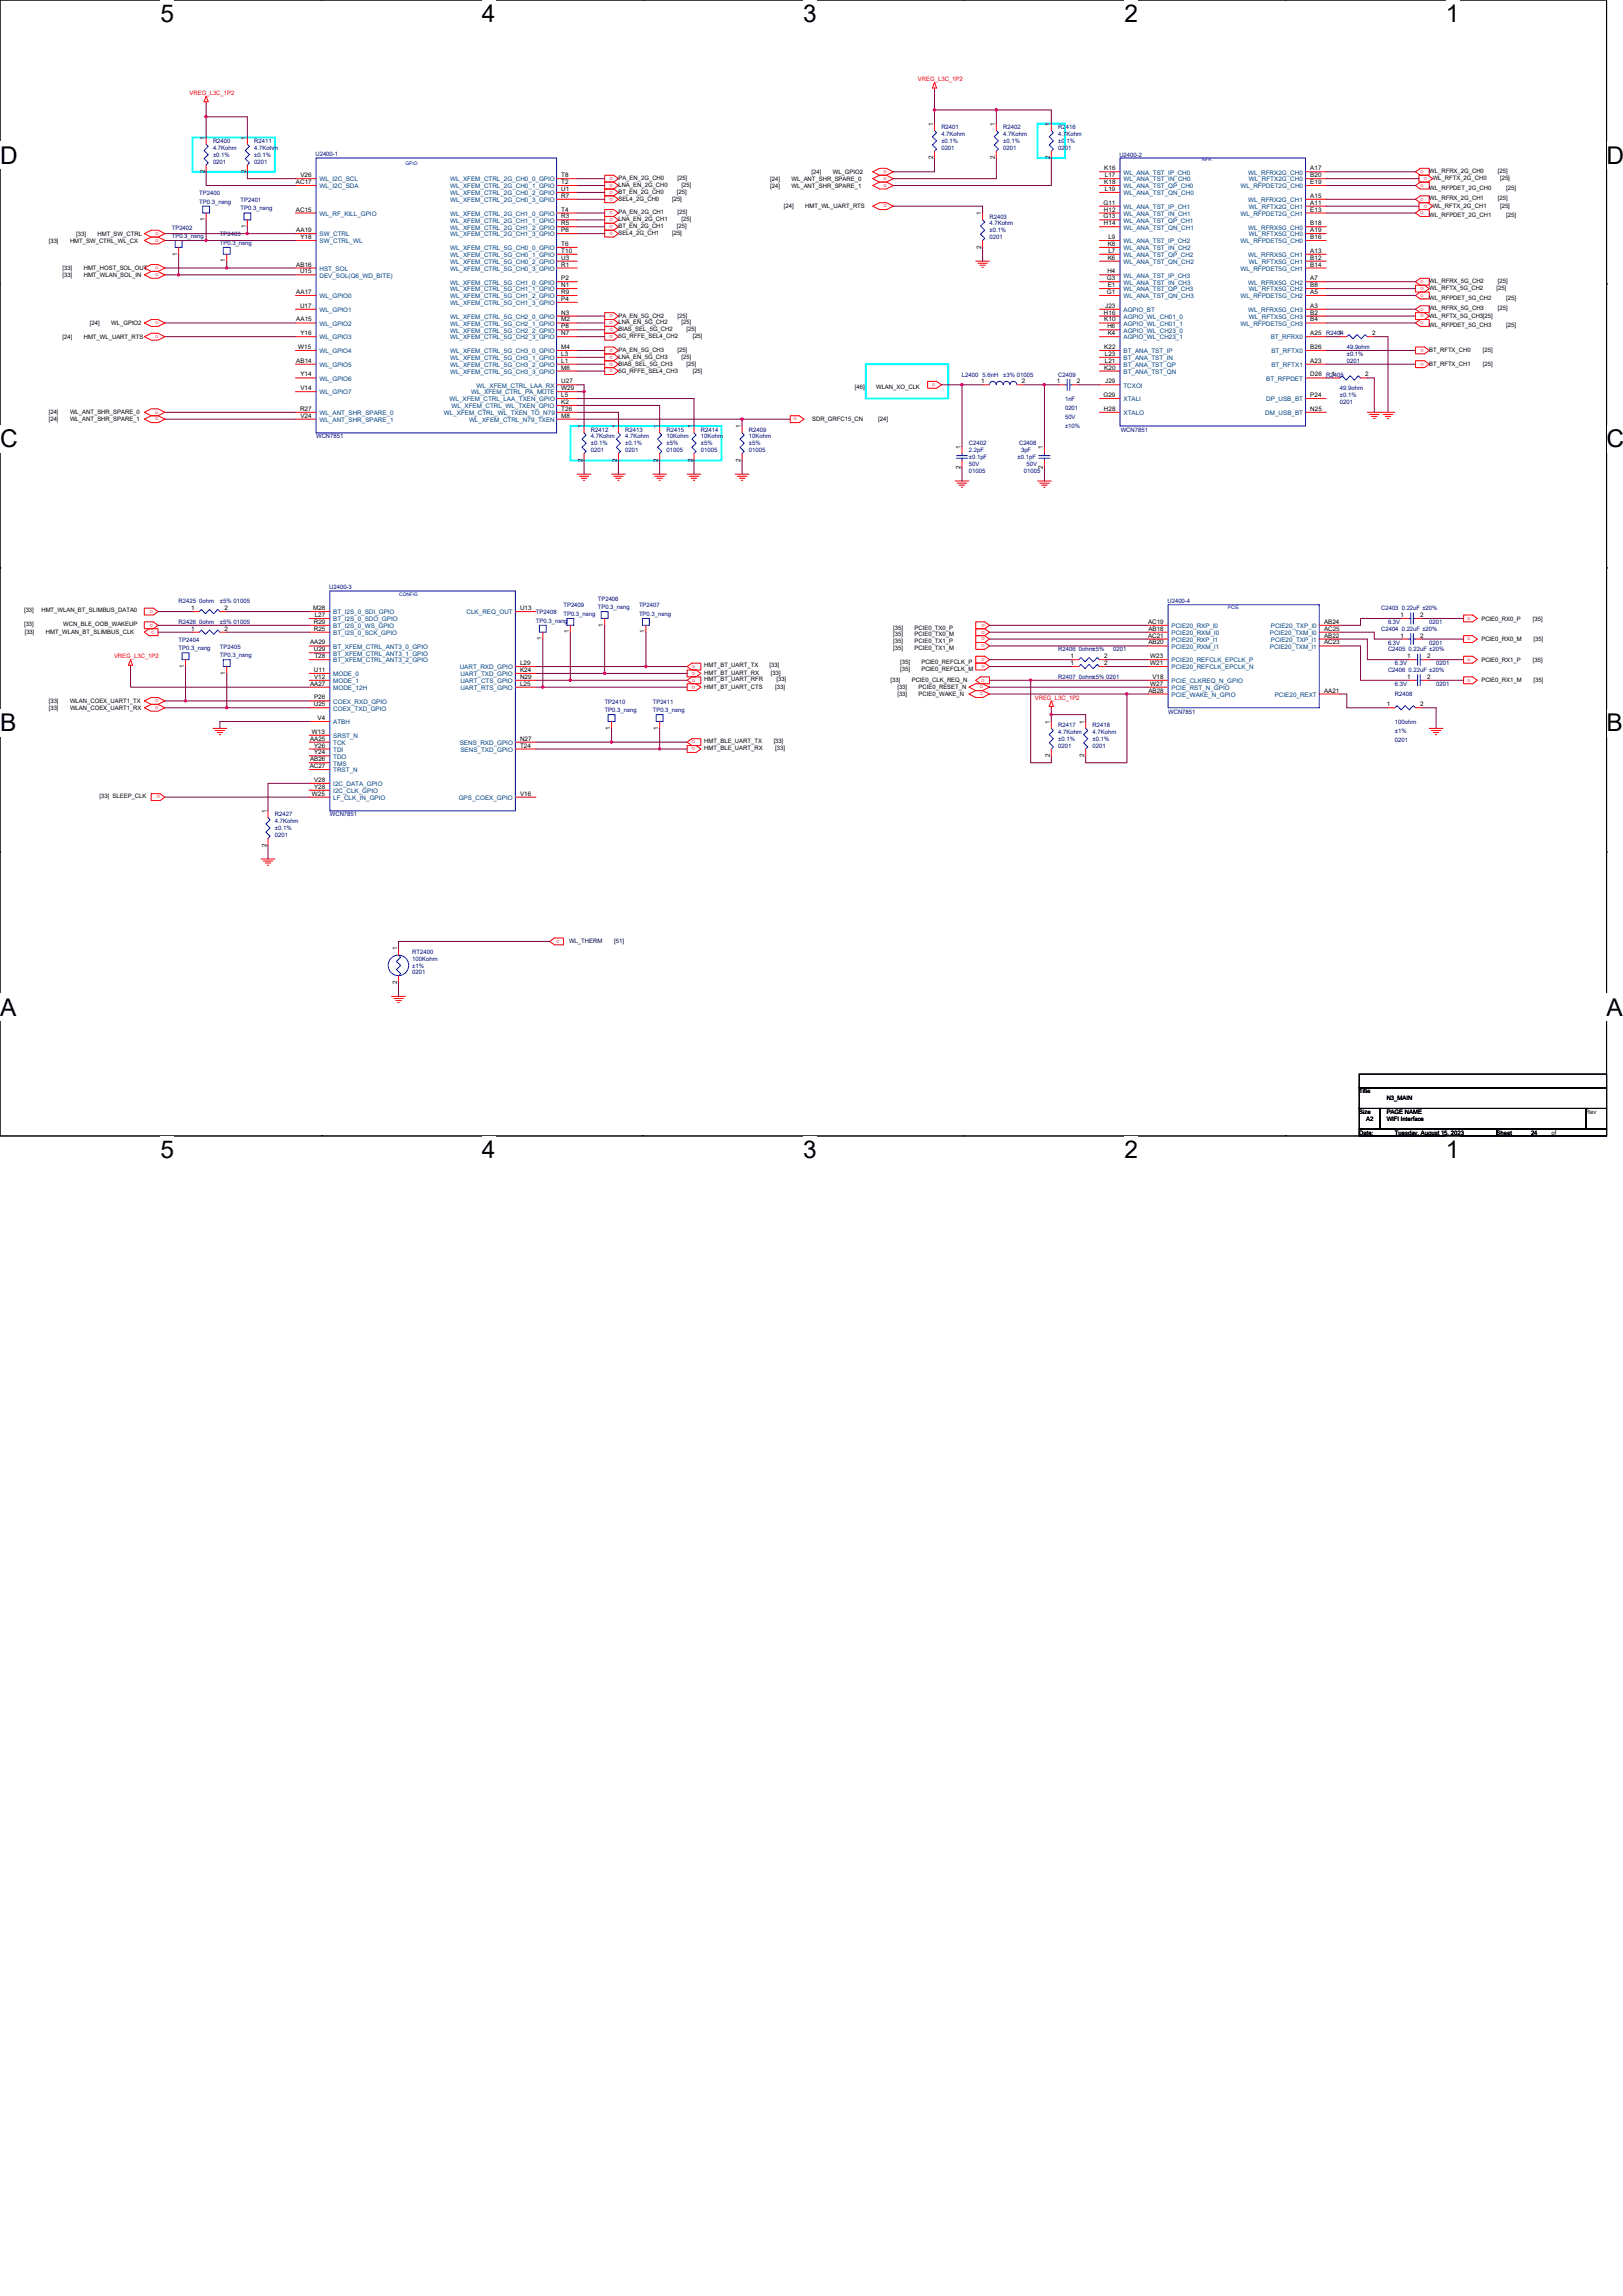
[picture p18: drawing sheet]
<svg xmlns="http://www.w3.org/2000/svg" width="210mm" height="297mm" viewBox="0 0 210 297" stroke-linecap="round" stroke-linejoin="round" font-family="sans-serif">
<defs><g id="words">
<g font-size="3.2">
<text x="20.8" y="2.8">5</text>
<text x="62.4" y="2.8">4</text>
<text x="103.9" y="2.8">3</text>
<text x="145.5" y="2.8">2</text>
<text x="187.1" y="2.8">1</text>
<text x="0" y="21.2">D</text>
<text x="207.9" y="21.2">D</text>
<text x="0" y="57.9">C</text>
<text x="207.9" y="57.9">C</text>
<text x="0" y="94.6">B</text>
<text x="207.9" y="94.6">B</text>
<text x="0" y="131.4">A</text>
<text x="207.9" y="131.4">A</text>
<text x="20.8" y="149.8">5</text>
<text x="62.4" y="149.8">4</text>
<text x="103.9" y="149.8">3</text>
<text x="145.5" y="149.8">2</text>
<text x="187.1" y="149.8">1</text>
</g>
<g font-size=".8" fill="#f00">
<text x="118.8" y="10.5">VREG_L3C_1P2</text>
<text x="24.5" y="12.3">VREG_L3C_1P2</text>
<text x="79.3" y="22.9" transform="rotate(-180 79.3 22.9)">o</text>
<text x="79.3" y="23.8" transform="rotate(-180 79.3 23.8)">o</text>
<text x="114.3" y="22.4">o</text>
<text x="114.3" y="23.3">o</text>
<text x="183.7" y="22.4">o</text>
<text x="184.6" y="22.9" transform="rotate(-180 184.6 22.9)">o</text>
<text x="79.3" y="24.7" transform="rotate(-180 79.3 24.7)">o</text>
<text x="79.3" y="25.6" transform="rotate(-180 79.3 25.6)">o</text>
<text x="79.3" y="27.3" transform="rotate(-180 79.3 27.3)">o</text>
<text x="79.3" y="28.2" transform="rotate(-180 79.3 28.2)">o</text>
<text x="79.3" y="29.1" transform="rotate(-180 79.3 29.1)">o</text>
<text x="114.3" y="26.8">o</text>
<text x="114.3" y="24.2">o</text>
<text x="183.7" y="24.2">o</text>
<text x="183.7" y="26">o</text>
<text x="183.7" y="27.7">o</text>
<text x="184.6" y="26.5" transform="rotate(-180 184.6 26.5)">o</text>
<text x="20.1" y="30.4">o</text>
<text x="20.1" y="31.3">o</text>
<text x="20.1" y="34.8">o</text>
<text x="20.1" y="35.7">o</text>
<text x="79.3" y="30" transform="rotate(-180 79.3 30)">o</text>
<text x="20.1" y="42">o</text>
<text x="79.3" y="40.7" transform="rotate(-180 79.3 40.7)">o</text>
<text x="79.3" y="41.6" transform="rotate(-180 79.3 41.6)">o</text>
<text x="183.7" y="36.6">o</text>
<text x="183.7" y="38.4">o</text>
<text x="183.7" y="40.2">o</text>
<text x="183.7" y="42">o</text>
<text x="184.2" y="37.1" transform="rotate(-180 184.2 37.1)">o</text>
<text x="184.2" y="40.7" transform="rotate(-180 184.2 40.7)">o</text>
<text x="20.1" y="43.7">o</text>
<text x="79.3" y="42.5" transform="rotate(-180 79.3 42.5)">o</text>
<text x="79.3" y="43.3" transform="rotate(-180 79.3 43.3)">o</text>
<text x="79.3" y="45.1" transform="rotate(-180 79.3 45.1)">o</text>
<text x="79.3" y="46" transform="rotate(-180 79.3 46)">o</text>
<text x="79.3" y="46.9" transform="rotate(-180 79.3 46.9)">o</text>
<text x="79.3" y="47.8" transform="rotate(-180 79.3 47.8)">o</text>
<text x="184.2" y="45.1" transform="rotate(-180 184.2 45.1)">o</text>
<text x="184.2" y="46.9" transform="rotate(-180 184.2 46.9)">o</text>
<text x="20.1" y="53.5">o</text>
<text x="120.5" y="50">o</text>
<text x="20.1" y="54.4">o</text>
<text x="102.7" y="54.4">o</text>
<text x="19.8" y="78.9" transform="rotate(-180 19.8 78.9)">o</text>
<text x="19.8" y="80.7" transform="rotate(-180 19.8 80.7)">o</text>
<text x="20" y="81.6" transform="rotate(-180 20 81.6)">o</text>
<text x="127.4" y="80.7" transform="rotate(-180 127.4 80.7)">o</text>
<text x="127.4" y="81.6" transform="rotate(-180 127.4 81.6)">o</text>
<text x="127.4" y="82.5" transform="rotate(-180 127.4 82.5)">o</text>
<text x="127.4" y="83.4" transform="rotate(-180 127.4 83.4)">o</text>
<text x="189.8" y="80.2">o</text>
<text x="189.8" y="82.8">o</text>
<text x="14.8" y="85.2">VREG_L3C_1P2</text>
<text x="89.5" y="86.4">o</text>
<text x="89.5" y="88.2">o</text>
<text x="90" y="86.9" transform="rotate(-180 90 86.9)">o</text>
<text x="90" y="88.7" transform="rotate(-180 90 88.7)">o</text>
<text x="126.8" y="89.1">o</text>
<text x="126.8" y="90">o</text>
<text x="127" y="88.2">o</text>
<text x="127.4" y="85.1" transform="rotate(-180 127.4 85.1)">o</text>
<text x="127.4" y="86" transform="rotate(-180 127.4 86)">o</text>
<text x="189.8" y="85.5">o</text>
<text x="189.8" y="88.2">o</text>
<text x="20.1" y="90.8">o</text>
<text x="20.1" y="91.7">o</text>
<text x="133.9" y="90.5">VREG_L3C_1P2</text>
<text x="89.5" y="96.2">o</text>
<text x="90" y="96.7" transform="rotate(-180 90 96.7)">o</text>
<text x="20.7" y="102.9" transform="rotate(-180 20.7 102.9)">o</text>
<text x="72.4" y="121.6" transform="rotate(-180 72.4 121.6)">o</text>
</g>
<g font-size=".8">
<text x="120.7" y="16.3" transform="rotate(-90 120.7 16.3)">1</text>
<text x="128.7" y="16.3" transform="rotate(-90 128.7 16.3)">1</text>
<text x="135.8" y="16.3" transform="rotate(-90 135.8 16.3)">1</text>
<text x="26.5" y="22.4" transform="rotate(-90 26.5 22.4)">2</text>
<text x="26.5" y="18.1" transform="rotate(-90 26.5 18.1)">1</text>
<text x="31.8" y="22.4" transform="rotate(-90 31.8 22.4)">2</text>
<text x="31.8" y="18.1" transform="rotate(-90 31.8 18.1)">1</text>
<text x="38.3" y="23.8">AC17</text>
<text x="38.9" y="22.9">V26</text>
<text x="72.6" y="22.9">T8</text>
<text x="72.6" y="23.8">T2</text>
<text x="80" y="23.3">PA_EN_2G_CH0</text>
<text x="87.7" y="23.3">[25]</text>
<text x="99.7" y="23.4">[24]</text>
<text x="102.4" y="23.4">WL_ANT_SHR_SPARE_0</text>
<text x="105" y="22.5">[24]</text>
<text x="107.7" y="22.5">WL_GPIO2</text>
<text x="120.7" y="20.6" transform="rotate(-90 120.7 20.6)">2</text>
<text x="128.7" y="20.6" transform="rotate(-90 128.7 20.6)">2</text>
<text x="135.8" y="20.6" transform="rotate(-90 135.8 20.6)">2</text>
<text x="142.9" y="22">K16</text>
<text x="142.9" y="23.8">K18</text>
<text x="143" y="22.9">L17</text>
<text x="169.5" y="22">A17</text>
<text x="169.5" y="22.9">B20</text>
<text x="169.5" y="23.8">E19</text>
<text x="184.9" y="22.3">WL_RFRX_2G_CH0</text>
<text x="185.4" y="23.3">WL_RFTX_2G_CH0</text>
<text x="193.8" y="22.3">[25]</text>
<text x="194.1" y="23.3">[25]</text>
<text x="26.5" y="28.6" transform="rotate(-90 26.5 28.6)">1</text>
<text x="31.8" y="29.5" transform="rotate(-90 31.8 29.5)">1</text>
<text x="38.3" y="27.4">AC15</text>
<text x="72.6" y="24.7">U1</text>
<text x="72.6" y="25.6">R7</text>
<text x="72.6" y="27.4">T4</text>
<text x="72.6" y="28.3">R3</text>
<text x="72.6" y="29.1">R5</text>
<text x="80" y="24.2">LNA_EN_2G_CH0</text>
<text x="80" y="25.1">BT_EN_2G_CH0</text>
<text x="80" y="26">SEL4_2G_CH0</text>
<text x="80" y="27.7">PA_EN_2G_CH1</text>
<text x="80" y="28.6">LNA_EN_2G_CH1</text>
<text x="80" y="29.5">BT_EN_2G_CH1</text>
<text x="87" y="26">[25]</text>
<text x="87.6" y="25.1">[25]</text>
<text x="87.6" y="29.5">[25]</text>
<text x="87.7" y="27.7">[25]</text>
<text x="88.2" y="24.2">[25]</text>
<text x="88.2" y="28.6">[25]</text>
<text x="99.7" y="24.3">[24]</text>
<text x="101.4" y="26.9">[24]</text>
<text x="102.4" y="24.3">WL_ANT_SHR_SPARE_1</text>
<text x="104.2" y="26.9">HMT_WL_UART_RTS</text>
<text x="126.9" y="27.8" transform="rotate(-90 126.9 27.8)">1</text>
<text x="142.8" y="26.5">G11</text>
<text x="142.8" y="28.3">G13</text>
<text x="142.8" y="27.4">H12</text>
<text x="142.8" y="29.1">H14</text>
<text x="143" y="24.7">L19</text>
<text x="169.5" y="25.6">A15</text>
<text x="169.5" y="26.5">A11</text>
<text x="169.5" y="27.4">E13</text>
<text x="169.5" y="29.1">B18</text>
<text x="184.9" y="24.6">WL_RFPDET_2G_CH0</text>
<text x="184.9" y="25.9">WL_RFRX_2G_CH1</text>
<text x="184.9" y="28.1">WL_RFPDET_2G_CH1</text>
<text x="185.4" y="26.9">WL_RFTX_2G_CH1</text>
<text x="193.8" y="25.9">[25]</text>
<text x="194.1" y="26.9">[25]</text>
<text x="194.9" y="24.6">[25]</text>
<text x="194.9" y="28.1">[25]</text>
<text x="6.3" y="31.4">[33]</text>
<text x="8.1" y="34.9">[33]</text>
<text x="8.1" y="35.8">[33]</text>
<text x="9.1" y="31.4">HMT_SW_CTRL_WL_CX</text>
<text x="9.9" y="30.5">[33]</text>
<text x="10.8" y="34.9">HMT_HOST_SOL_OUT</text>
<text x="10.8" y="35.8">HMT_WLAN_SOL_IN</text>
<text x="12.6" y="30.5">HMT_SW_CTRL</text>
<text x="22.9" y="33.1" transform="rotate(-90 22.9 33.1)">1</text>
<text x="29.1" y="34" transform="rotate(-90 29.1 34)">1</text>
<text x="38.3" y="30">AA19</text>
<text x="38.3" y="34.5">AB16</text>
<text x="38.8" y="35.4">U15</text>
<text x="38.9" y="30.9">Y18</text>
<text x="72.6" y="30">P6</text>
<text x="72.6" y="31.8">T6</text>
<text x="72.6" y="32.7">T10</text>
<text x="72.6" y="33.6">U3</text>
<text x="72.6" y="34.5">R1</text>
<text x="80" y="30.4">SEL4_2G_CH1</text>
<text x="87" y="30.4">[25]</text>
<text x="126.9" y="32.2" transform="rotate(-90 126.9 32.2)">2</text>
<text x="143.3" y="35.4">H4</text>
<text x="143.3" y="31.8">K8</text>
<text x="143.3" y="33.6">K6</text>
<text x="143.4" y="30.9">L9</text>
<text x="143.4" y="32.7">L7</text>
<text x="169.5" y="30">A19</text>
<text x="169.5" y="30.9">B16</text>
<text x="169.5" y="32.7">A13</text>
<text x="169.5" y="33.6">B12</text>
<text x="169.5" y="34.5">B14</text>
<text x="38.3" y="38">AA17</text>
<text x="38.3" y="41.6">AA15</text>
<text x="38.8" y="39.8">U17</text>
<text x="72.6" y="36.3">P2</text>
<text x="72.6" y="37.1">N1</text>
<text x="72.6" y="38">R9</text>
<text x="72.6" y="38.9">P4</text>
<text x="72.6" y="40.7">N3</text>
<text x="72.6" y="41.6">M2</text>
<text x="80" y="41.1">PA_EN_5G_CH2</text>
<text x="80" y="42">LNA_EN_5G_CH2</text>
<text x="87.7" y="41.1">[25]</text>
<text x="88.2" y="42">[25]</text>
<text x="142.8" y="40.7">H16</text>
<text x="142.9" y="41.6">K10</text>
<text x="143" y="39.8">J23</text>
<text x="143.2" y="36.3">G3</text>
<text x="143.2" y="38">G1</text>
<text x="143.3" y="37.1">E1</text>
<text x="169.5" y="36.3">A7</text>
<text x="169.5" y="37.1">B8</text>
<text x="169.5" y="38">A5</text>
<text x="169.5" y="39.8">A3</text>
<text x="169.5" y="40.7">B2</text>
<text x="169.5" y="41.6">B4</text>
<text x="184.9" y="36.6">WL_RFRX_5G_CH2</text>
<text x="184.9" y="37.5">WL_RFTX_5G_CH2</text>
<text x="184.9" y="38.8">WL_RFPDET_5G_CH2</text>
<text x="184.9" y="40.1">WL_RFRX_5G_CH3</text>
<text x="184.9" y="41.1">WL_RFTX_5G_CH3[25]</text>
<text x="193.6" y="37.5">[25]</text>
<text x="193.8" y="36.6">[25]</text>
<text x="193.8" y="40.1">[25]</text>
<text x="194.9" y="38.8">[25]</text>
<text x="8.1" y="43.8">[24]</text>
<text x="10.8" y="43.8">HMT_WL_UART_RTS</text>
<text x="11.6" y="42.1">[24]</text>
<text x="14.4" y="42.1">WL_GPIO2</text>
<text x="38.3" y="46.9">AB14</text>
<text x="38.6" y="45.1">W15</text>
<text x="38.9" y="43.4">Y16</text>
<text x="72.6" y="42.5">P8</text>
<text x="72.6" y="43.4">N7</text>
<text x="72.6" y="45.1">M4</text>
<text x="72.6" y="46">L3</text>
<text x="72.6" y="46.9">L1</text>
<text x="72.6" y="47.8">M6</text>
<text x="80" y="42.9">BIAS_SEL_5G_CH2</text>
<text x="80" y="43.8">5G_RFFE_SEL4_CH2</text>
<text x="80" y="45.5">PA_EN_5G_CH3</text>
<text x="80" y="46.4">LNA_EN_5G_CH3</text>
<text x="80" y="47.3">BIAS_SEL_5G_CH3</text>
<text x="87.7" y="45.5">[25]</text>
<text x="88.2" y="46.4">[25]</text>
<text x="88.8" y="42.9">[25]</text>
<text x="88.8" y="47.3">[25]</text>
<text x="89.6" y="43.8">[25]</text>
<text x="142.9" y="45.1">K22</text>
<text x="142.9" y="47.8">K20</text>
<text x="143" y="46">L23</text>
<text x="143" y="46.9">L21</text>
<text x="143.3" y="42.5">H6</text>
<text x="143.3" y="43.4">K4</text>
<text x="169.5" y="43.4">A25</text>
<text x="169.5" y="45.1">B26</text>
<text x="169.5" y="46.9">A23</text>
<text x="173.2" y="43.4">1</text>
<text x="177.5" y="43.4">2</text>
<text x="184.9" y="42.3">WL_RFPDET_5G_CH3</text>
<text x="184.9" y="45.5">BT_RFTX_CH0</text>
<text x="184.9" y="47.3">BT_RFTX_CH1</text>
<text x="191.9" y="45.5">[25]</text>
<text x="191.9" y="47.3">[25]</text>
<text x="194.9" y="42.3">[25]</text>
<text x="6.3" y="53.6">[24]</text>
<text x="9.1" y="53.6">WL_ANT_SHR_SPARE_0</text>
<text x="38.8" y="53.1">R27</text>
<text x="38.9" y="48.7">Y14</text>
<text x="38.9" y="50.5">V14</text>
<text x="72.6" y="49.6">U27</text>
<text x="72.6" y="53.1">T26</text>
<text x="72.6" y="50.5">W29</text>
<text x="72.6" y="51.4">L5</text>
<text x="72.6" y="52.3">K2</text>
<text x="80" y="48.2">5G_RFFE_SEL4_CH3</text>
<text x="89.6" y="48.2">[25]</text>
<text x="110.6" y="50.3">[46]</text>
<text x="113.3" y="50.3">WLAN_XO_CLK</text>
<text x="127" y="49.6">1</text>
<text x="132.2" y="49.6">2</text>
<text x="136.7" y="49.6">1</text>
<text x="139.3" y="49.6">2</text>
<text x="142.8" y="51.4">G29</text>
<text x="142.8" y="53.1">H28</text>
<text x="143" y="49.6">J29</text>
<text x="169.5" y="48.7">D26</text>
<text x="169.5" y="51.4">P24</text>
<text x="169.5" y="53.1">N25</text>
<text x="172.3" y="48.7">1</text>
<text x="176.6" y="48.7">2</text>
<text x="6.3" y="54.5">[24]</text>
<text x="9.1" y="54.5">WL_ANT_SHR_SPARE_1</text>
<text x="38.9" y="54">V24</text>
<text x="72.6" y="54">M8</text>
<text x="75.4" y="59.7" transform="rotate(-90 75.4 59.7)">2</text>
<text x="75.4" y="55.4" transform="rotate(-90 75.4 55.4)">1</text>
<text x="79.8" y="59.7" transform="rotate(-90 79.8 59.7)">2</text>
<text x="79.8" y="55.4" transform="rotate(-90 79.8 55.4)">1</text>
<text x="85.2" y="59.7" transform="rotate(-90 85.2 59.7)">2</text>
<text x="85.2" y="55.4" transform="rotate(-90 85.2 55.4)">1</text>
<text x="89.6" y="59.7" transform="rotate(-90 89.6 59.7)">2</text>
<text x="89.6" y="55.4" transform="rotate(-90 89.6 55.4)">1</text>
<text x="95.8" y="59.7" transform="rotate(-90 95.8 59.7)">2</text>
<text x="95.8" y="55.4" transform="rotate(-90 95.8 55.4)">1</text>
<text x="105.1" y="54.5">SDR_GRFC15_CN</text>
<text x="113.6" y="54.5">[24]</text>
<text x="124.3" y="58.1" transform="rotate(-90 124.3 58.1)">1</text>
<text x="134.9" y="58.1" transform="rotate(-90 134.9 58.1)">1</text>
<text x="124.3" y="60.6" transform="rotate(-90 124.3 60.6)">2</text>
<text x="134.9" y="60.6" transform="rotate(-90 134.9 60.6)">2</text>
<text x="3.1" y="79.2">[33]</text>
<text x="3.1" y="81">[33]</text>
<text x="3.2" y="82">[33]</text>
<text x="5.4" y="79.2">HMT_WLAN_BT_SLIMBUS_DATA0</text>
<text x="5.9" y="82">HMT_WLAN_BT_SLIMBUS_CLK</text>
<text x="8.2" y="81">WCN_BLE_OOB_WAKEUP</text>
<text x="24.7" y="81.6">1</text>
<text x="24.7" y="78.9">1</text>
<text x="29.1" y="81.6">2</text>
<text x="29.1" y="78.9">2</text>
<text x="40.1" y="83.4">AA29</text>
<text x="40.5" y="78.9">M28</text>
<text x="40.6" y="80.7">R29</text>
<text x="40.6" y="81.6">R25</text>
<text x="40.7" y="79.8">L27</text>
<text x="67.3" y="78.9">U13</text>
<text x="70" y="82.8" transform="rotate(-90 70 82.8)">1</text>
<text x="73.6" y="82" transform="rotate(-90 73.6 82)">1</text>
<text x="78" y="81.1" transform="rotate(-90 78 81.1)">1</text>
<text x="83.4" y="82" transform="rotate(-90 83.4 82)">1</text>
<text x="115.6" y="81.4">[35]</text>
<text x="115.6" y="82.3">[35]</text>
<text x="115.6" y="83.2">[35]</text>
<text x="118.3" y="81.4">PCIE0_TX0_P</text>
<text x="118.3" y="82.3">PCIE0_TX0_M</text>
<text x="118.3" y="83.2">PCIE0_TX1_P</text>
<text x="148.5" y="80.7">AC19</text>
<text x="148.5" y="82.5">AC21</text>
<text x="148.6" y="81.6">AB18</text>
<text x="148.6" y="83.4">AB20</text>
<text x="171.3" y="80.7">AB24</text>
<text x="171.3" y="81.6">AC25</text>
<text x="171.3" y="82.5">AB22</text>
<text x="171.3" y="83.4">AC23</text>
<text x="181.2" y="79.8">1</text>
<text x="181.2" y="82.5">1</text>
<text x="183.7" y="79.8">2</text>
<text x="183.7" y="82.5">2</text>
<text x="191.7" y="80.3">PCIE0_RX0_P</text>
<text x="191.7" y="83">PCIE0_RX0_M</text>
<text x="198.3" y="80.3">[35]</text>
<text x="198.4" y="83">[35]</text>
<text x="23.8" y="86.4" transform="rotate(-90 23.8 86.4)">1</text>
<text x="29.1" y="87.3" transform="rotate(-90 29.1 87.3)">1</text>
<text x="40.1" y="88.7">AA27</text>
<text x="40.6" y="84.3">U29</text>
<text x="40.6" y="86.9">U11</text>
<text x="40.6" y="87.8">V12</text>
<text x="40.7" y="85.2">T28</text>
<text x="67.3" y="86">L29</text>
<text x="67.3" y="86.9">K24</text>
<text x="67.3" y="87.8">N29</text>
<text x="67.3" y="88.7">L25</text>
<text x="91.1" y="86.3">HMT_BT_UART_TX</text>
<text x="91.1" y="87.3">HMT_BT_UART_RX</text>
<text x="91.1" y="88.1">HMT_BT_UART_RFR</text>
<text x="91.1" y="89.1">HMT_BT_UART_CTS</text>
<text x="99.6" y="86.3">[33]</text>
<text x="99.7" y="87.3">[33]</text>
<text x="100.3" y="89.1">[33]</text>
<text x="100.5" y="88.1">[33]</text>
<text x="115.2" y="88.3">[33]</text>
<text x="115.6" y="84.1">[35]</text>
<text x="116.1" y="89.2">[33]</text>
<text x="116.5" y="85.9">[35]</text>
<text x="116.5" y="86.8">[35]</text>
<text x="118" y="88.3">PCIE0_CLK_REQ_N</text>
<text x="118.3" y="84.1">PCIE0_TX1_M</text>
<text x="118.9" y="89.2">PCIE0_RESET_N</text>
<text x="119.2" y="85.9">PCIE0_REFCLK_P</text>
<text x="119.2" y="86.8">PCIE0_REFCLK_M</text>
<text x="138.5" y="86">1</text>
<text x="138.5" y="85.2">1</text>
<text x="142.9" y="86">2</text>
<text x="142.9" y="85.2">2</text>
<text x="148.6" y="89.6">AB28</text>
<text x="148.8" y="85.2">W23</text>
<text x="148.8" y="86">W21</text>
<text x="148.8" y="88.7">W27</text>
<text x="149.1" y="87.8">V18</text>
<text x="171.3" y="89.6">AA21</text>
<text x="182.1" y="87.8">1</text>
<text x="182.1" y="85.2">1</text>
<text x="184.6" y="87.8">2</text>
<text x="184.6" y="85.2">2</text>
<text x="191.7" y="85.6">PCIE0_RX1_P</text>
<text x="191.7" y="88.3">PCIE0_RX1_M</text>
<text x="198.3" y="85.6">[35]</text>
<text x="198.4" y="88.3">[35]</text>
<text x="6.3" y="91">[33]</text>
<text x="6.3" y="91.8">[33]</text>
<text x="9.1" y="91">WLAN_COEX_UART1_TX</text>
<text x="9.1" y="91.8">WLAN_COEX_UART1_RX</text>
<text x="40.1" y="95.8">AA25</text>
<text x="40.4" y="94.9">W13</text>
<text x="40.6" y="91.4">U25</text>
<text x="40.6" y="90.5">P26</text>
<text x="41.1" y="93.2">V4</text>
<text x="67.3" y="95.8">N27</text>
<text x="78.9" y="94.4" transform="rotate(-90 78.9 94.4)">1</text>
<text x="85.2" y="94.4" transform="rotate(-90 85.2 94.4)">1</text>
<text x="116.1" y="90.1">[33]</text>
<text x="118.9" y="90.1">PCIE0_WAKE_N</text>
<text x="135.8" y="93.6" transform="rotate(-90 135.8 93.6)">1</text>
<text x="140.3" y="93.6" transform="rotate(-90 140.3 93.6)">1</text>
<text x="179.4" y="91.4">1</text>
<text x="183.7" y="91.4">2</text>
<text x="40.1" y="99.4">AC27</text>
<text x="40.1" y="98.5">AB26</text>
<text x="40.6" y="96.7">Y26</text>
<text x="40.6" y="97.6">Y24</text>
<text x="40.6" y="101.2">V28</text>
<text x="67.3" y="96.7">T24</text>
<text x="91.1" y="96.1">HMT_BLE_UART_TX</text>
<text x="91.1" y="97.1">HMT_BLE_UART_RX</text>
<text x="100.1" y="96.1">[33]</text>
<text x="100.3" y="97.1">[33]</text>
<text x="135.8" y="98" transform="rotate(-90 135.8 98)">2</text>
<text x="140.3" y="98" transform="rotate(-90 140.3 98)">2</text>
<text x="12.9" y="103.2">[33] SLEEP_CLK</text>
<text x="34.5" y="105.2" transform="rotate(-90 34.5 105.2)">1</text>
<text x="40.4" y="102.9">W25</text>
<text x="40.6" y="102">Y28</text>
<text x="67.3" y="102.9">V16</text>
<text x="34.5" y="109.5" transform="rotate(-90 34.5 109.5)">2</text>
<text x="51.4" y="123" transform="rotate(-90 51.4 123)">1</text>
<text x="51.4" y="127.3" transform="rotate(-90 51.4 127.3)">2</text>
<text x="175.9" y="141.5">Title</text>
<text x="179.4" y="142.3">N3_MAIN</text>
<text x="175.9" y="144.1">Size</text>
<text x="175.9" y="146.8">Date:</text>
<text x="176.7" y="145">A2</text>
<text x="179.4" y="145">WIFI Interface</text>
<text x="179.4" y="144.1">PAGE NAME</text>
<text x="180.5" y="146.8">Tuesday, August 15, 2023</text>
<text x="193.6" y="146.8">Sheet</text>
<text x="198.1" y="146.8">24</text>
<text x="200.7" y="146.8">of</text>
<text x="205.2" y="144.1">Rev</text>
</g>
<g font-size=".8" fill="#000080">
<text x="121.8" y="16.7">R2401</text>
<text x="121.8" y="17.6">4.7Kohm</text>
<text x="129.8" y="16.7">R2402</text>
<text x="129.8" y="17.6">4.7Kohm</text>
<text x="136.9" y="16.7">R2416</text>
<text x="136.9" y="17.6">4.7Kohm</text>
<text x="27.6" y="18.5">R2400</text>
<text x="27.6" y="19.4">4.7Kohm</text>
<text x="27.6" y="20.3">±0.1%</text>
<text x="27.6" y="21.2">0201</text>
<text x="32.9" y="18.5">R2411</text>
<text x="32.9" y="19.4">4.7Kohm</text>
<text x="32.9" y="20.3">±0.1%</text>
<text x="32.9" y="21.2">0201</text>
<text x="40.8" y="20.2">U2400-1</text>
<text x="121.8" y="18.5">±0.1%</text>
<text x="121.8" y="19.4">0201</text>
<text x="129.8" y="18.5">±0.1%</text>
<text x="129.8" y="19.4">0201</text>
<text x="136.9" y="18.5">±0.1%</text>
<text x="136.9" y="19.4">0201</text>
<text x="144.8" y="20.3">U2400-2</text>
<text x="22.2" y="29.7">TP2402</text>
<text x="25.8" y="25.3">TP2400</text>
<text x="25.8" y="26.3">TP0.3_nsng</text>
<text x="31.1" y="26.1">TP2401</text>
<text x="31.1" y="27.2">TP0.3_nsng</text>
<text x="128" y="28.3">R2403</text>
<text x="128" y="29.2">4.7Kohm</text>
<text x="22.2" y="30.8">TP0.3_nsng</text>
<text x="28.4" y="30.6">TP2403</text>
<text x="28.4" y="31.7">TP0.3_nsng</text>
<text x="128" y="30.1">±0.1%</text>
<text x="128" y="30.9">0201</text>
<text x="171.6" y="43.4">R2404</text>
<text x="174.2" y="45.2">49.9ohm</text>
<text x="174.2" y="46.1">±0.1%</text>
<text x="174.2" y="46.9">0201</text>
<text x="124.5" y="48.7">L2400 5.6nH</text>
<text x="129.8" y="48.7">±3% 01005</text>
<text x="136.9" y="48.7">C2409</text>
<text x="137.8" y="51.9">1nF</text>
<text x="137.8" y="53.1">0201</text>
<text x="171.6" y="48.7">R2405</text>
<text x="173.4" y="50.5">49.9ohm</text>
<text x="173.4" y="51.4">±0.1%</text>
<text x="173.4" y="52.3">0201</text>
<text x="40.9" y="56.7">WCN7851</text>
<text x="76.5" y="55.8">R2412</text>
<text x="76.5" y="56.7">4.7Kohm</text>
<text x="76.5" y="57.6">±0.1%</text>
<text x="76.5" y="58.5">0201</text>
<text x="80.9" y="55.8">R2413</text>
<text x="80.9" y="56.7">4.7Kohm</text>
<text x="80.9" y="57.6">±0.1%</text>
<text x="80.9" y="58.5">0201</text>
<text x="86.2" y="55.8">R2415</text>
<text x="86.2" y="56.7">10Kohm</text>
<text x="86.2" y="57.6">±5%</text>
<text x="86.2" y="58.5">01005</text>
<text x="90.7" y="55.8">R2414</text>
<text x="90.7" y="56.7">10Kohm</text>
<text x="90.7" y="57.6">±5%</text>
<text x="90.7" y="58.5">01005</text>
<text x="96.9" y="55.8">R2409</text>
<text x="96.9" y="56.7">10Kohm</text>
<text x="96.9" y="57.6">±5%</text>
<text x="96.9" y="58.5">01005</text>
<text x="125.3" y="57.6">C2402</text>
<text x="125.3" y="58.5">2.2pF</text>
<text x="125.3" y="59.4">±0.1pF</text>
<text x="131.7" y="59.4">±0.1pF</text>
<text x="131.8" y="57.6">C2408</text>
<text x="132.1" y="58.5">3pF</text>
<text x="137.8" y="54.2">50V</text>
<text x="137.8" y="55.4">±10%</text>
<text x="145" y="55.8">WCN7851</text>
<text x="125.3" y="61.2">01005</text>
<text x="125.3" y="60.3">50V</text>
<text x="132.5" y="61.2">01005</text>
<text x="132.8" y="60.3">50V</text>
<text x="42.6" y="76.2">U2400-3</text>
<text x="77.3" y="77.7">TP2406</text>
<text x="151" y="78">U2400-4</text>
<text x="23.1" y="80.7">R2426 0ohm</text>
<text x="23.1" y="78.1">R2425 0ohm</text>
<text x="23.1" y="83">TP2404</text>
<text x="28.4" y="80.7">±5% 01005</text>
<text x="28.4" y="78.1">±5% 01005</text>
<text x="28.4" y="83.9">TP2405</text>
<text x="69.3" y="79.5">TP2408</text>
<text x="69.3" y="80.6">TP0.3_nsng</text>
<text x="72.9" y="78.6">TP2409</text>
<text x="72.9" y="79.7">TP0.3_nsng</text>
<text x="77.3" y="78.8">TP0.3_nsng</text>
<text x="82.7" y="78.6">TP2407</text>
<text x="82.7" y="79.7">TP0.3_nsng</text>
<text x="178.7" y="79">C2403 0.22uF ±20%</text>
<text x="178.7" y="81.6">C2404 0.22uF ±20%</text>
<text x="179.6" y="80.7">6.3V</text>
<text x="179.6" y="83.4">6.3V</text>
<text x="184.9" y="80.7">0201</text>
<text x="184.9" y="83.4">0201</text>
<text x="23.1" y="84.1">TP0.3_nsng</text>
<text x="28.4" y="85">TP0.3_nsng</text>
<text x="136.9" y="87.8">R2407 0ohm±5% 0201</text>
<text x="136.9" y="84.3">R2406 0ohm±5%</text>
<text x="144" y="84.3">0201</text>
<text x="179.6" y="87">C2406 0.22uF ±20%</text>
<text x="179.6" y="84.3">C2405 0.22uF ±20%</text>
<text x="180.5" y="88.7">6.3V</text>
<text x="180.5" y="86.1">6.3V</text>
<text x="185.8" y="88.7">0201</text>
<text x="185.8" y="86.1">0201</text>
<text x="78.2" y="91">TP2410</text>
<text x="78.2" y="92.1">TP0.3_nsng</text>
<text x="84.5" y="91">TP2411</text>
<text x="84.5" y="92.1">TP0.3_nsng</text>
<text x="136.9" y="94.1">R2417</text>
<text x="136.9" y="95">4.7Kohm</text>
<text x="136.9" y="95.8">±0.1%</text>
<text x="141.4" y="94.1">R2418</text>
<text x="141.4" y="95">4.7Kohm</text>
<text x="141.4" y="95.8">±0.1%</text>
<text x="151.1" y="92.4">WCN7851</text>
<text x="180.5" y="90.1">R2408</text>
<text x="180.5" y="93.7">100ohm</text>
<text x="180.5" y="94.9">±1%</text>
<text x="136.9" y="96.7">0201</text>
<text x="141.4" y="96.7">0201</text>
<text x="180.5" y="96">0201</text>
<text x="35.6" y="105.6">R2427</text>
<text x="35.6" y="106.5">4.7Kohm</text>
<text x="35.6" y="107.4">±0.1%</text>
<text x="42.7" y="105.6">WCN7851</text>
<text x="35.6" y="108.3">0201</text>
<text x="53.3" y="123.4">RT2400</text>
<text x="53.3" y="124.3">100Kohm</text>
<text x="53.3" y="125.2">±1%</text>
<text x="53.3" y="126.1">0201</text>
</g>
<g font-size=".8" fill="#004080">
<text x="41.3" y="23.5">WL_I2C_SCL</text>
<text x="58.2" y="23.5">WL_XFEM_CTRL_2G_CH0_0_GPIO</text>
<text x="145.4" y="22.6">WL_ANA_TST_IP_CH0</text>
<text x="145.4" y="23.5">WL_ANA_TST_IN_CH0</text>
<text x="161.5" y="22.6">WL_RFRX2G_CH0</text>
<text x="161.6" y="23.5">WL_RFTX2G_CH0</text>
<text x="41.3" y="24.4">WL_I2C_SDA</text>
<text x="41.3" y="27.9">WL_RF_KILL_GPIO</text>
<text x="58.2" y="24.4">WL_XFEM_CTRL_2G_CH0_1_GPIO</text>
<text x="58.2" y="25.3">WL_XFEM_CTRL_2G_CH0_2_GPIO</text>
<text x="58.2" y="26.1">WL_XFEM_CTRL_2G_CH0_3_GPIO</text>
<text x="58.2" y="27.9">WL_XFEM_CTRL_2G_CH1_0_GPIO</text>
<text x="58.2" y="28.8">WL_XFEM_CTRL_2G_CH1_1_GPIO</text>
<text x="58.2" y="29.7">WL_XFEM_CTRL_2G_CH1_2_GPIO</text>
<text x="145.4" y="24.4">WL_ANA_TST_QP_CH0</text>
<text x="145.4" y="25.3">WL_ANA_TST_QN_CH0</text>
<text x="145.4" y="27">WL_ANA_TST_IP_CH1</text>
<text x="145.4" y="27.9">WL_ANA_TST_IN_CH1</text>
<text x="145.4" y="28.8">WL_ANA_TST_QP_CH1</text>
<text x="145.4" y="29.7">WL_ANA_TST_QN_CH1</text>
<text x="160.5" y="24.4">WL_RFPDET2G_CH0</text>
<text x="160.5" y="27.9">WL_RFPDET2G_CH1</text>
<text x="161.5" y="26.1">WL_RFRX2G_CH1</text>
<text x="161.5" y="29.7">WL_RFRX5G_CH0</text>
<text x="161.6" y="27">WL_RFTX2G_CH1</text>
<text x="41.3" y="30.6">SW_CTRL</text>
<text x="41.3" y="31.5">SW_CTRL_WL</text>
<text x="41.3" y="35">HST_SOL</text>
<text x="41.3" y="35.9">DEV_SOL(Q6_WD_BITE)</text>
<text x="58.2" y="30.6">WL_XFEM_CTRL_2G_CH1_3_GPIO</text>
<text x="58.2" y="32.4">WL_XFEM_CTRL_5G_CH0_0_GPIO</text>
<text x="58.2" y="33.3">WL_XFEM_CTRL_5G_CH0_1_GPIO</text>
<text x="58.2" y="34.1">WL_XFEM_CTRL_5G_CH0_2_GPIO</text>
<text x="58.2" y="35">WL_XFEM_CTRL_5G_CH0_3_GPIO</text>
<text x="145.4" y="31.5">WL_ANA_TST_IP_CH2</text>
<text x="145.4" y="32.4">WL_ANA_TST_IN_CH2</text>
<text x="145.4" y="33.3">WL_ANA_TST_QP_CH2</text>
<text x="145.4" y="34.1">WL_ANA_TST_QN_CH2</text>
<text x="145.4" y="35.9">WL_ANA_TST_IP_CH3</text>
<text x="160.5" y="31.5">WL_RFPDET5G_CH0</text>
<text x="160.5" y="35">WL_RFPDET5G_CH1</text>
<text x="161.5" y="33.3">WL_RFRX5G_CH1</text>
<text x="161.6" y="30.6">WL_RFTX5G_CH0</text>
<text x="161.6" y="34.1">WL_RFTX5G_CH1</text>
<text x="41.3" y="38.6">WL_GPIO0</text>
<text x="41.3" y="40.4">WL_GPIO1</text>
<text x="58.2" y="36.8">WL_XFEM_CTRL_5G_CH1_0_GPIO</text>
<text x="58.2" y="37.7">WL_XFEM_CTRL_5G_CH1_1_GPIO</text>
<text x="58.2" y="38.6">WL_XFEM_CTRL_5G_CH1_2_GPIO</text>
<text x="58.2" y="39.5">WL_XFEM_CTRL_5G_CH1_3_GPIO</text>
<text x="58.2" y="41.3">WL_XFEM_CTRL_5G_CH2_0_GPIO</text>
<text x="145.4" y="36.8">WL_ANA_TST_IN_CH3</text>
<text x="145.4" y="37.7">WL_ANA_TST_QP_CH3</text>
<text x="145.4" y="38.6">WL_ANA_TST_QN_CH3</text>
<text x="145.4" y="40.4">AGPIO_BT</text>
<text x="145.4" y="41.3">AGPIO_WL_CH01_0</text>
<text x="160.5" y="38.6">WL_RFPDET5G_CH2</text>
<text x="161.5" y="36.8">WL_RFRX5G_CH2</text>
<text x="161.5" y="40.4">WL_RFRX5G_CH3</text>
<text x="161.6" y="37.7">WL_RFTX5G_CH2</text>
<text x="161.6" y="41.3">WL_RFTX5G_CH3</text>
<text x="41.3" y="42.1">WL_GPIO2</text>
<text x="41.3" y="43.9">WL_GPIO3</text>
<text x="41.3" y="45.7">WL_GPIO4</text>
<text x="41.3" y="47.5">WL_GPIO5</text>
<text x="58.2" y="42.1">WL_XFEM_CTRL_5G_CH2_1_GPIO</text>
<text x="58.2" y="43">WL_XFEM_CTRL_5G_CH2_2_GPIO</text>
<text x="58.2" y="43.9">WL_XFEM_CTRL_5G_CH2_3_GPIO</text>
<text x="58.2" y="45.7">WL_XFEM_CTRL_5G_CH3_0_GPIO</text>
<text x="58.2" y="46.6">WL_XFEM_CTRL_5G_CH3_1_GPIO</text>
<text x="58.2" y="47.5">WL_XFEM_CTRL_5G_CH3_2_GPIO</text>
<text x="145.4" y="42.1">AGPIO_WL_CH01_1</text>
<text x="145.4" y="43">AGPIO_WL_CH23_0</text>
<text x="145.4" y="43.9">AGPIO_WL_CH23_1</text>
<text x="145.4" y="45.7">BT_ANA_TST_IP</text>
<text x="145.4" y="46.6">BT_ANA_TST_IN</text>
<text x="145.4" y="47.5">BT_ANA_TST_QP</text>
<text x="160.5" y="42.1">WL_RFPDET5G_CH3</text>
<text x="164.4" y="43.9">BT_RFRX0</text>
<text x="164.5" y="45.7">BT_RFTX0</text>
<text x="164.5" y="47.5">BT_RFTX1</text>
<text x="41.3" y="49.3">WL_GPIO6</text>
<text x="41.3" y="51">WL_GPIO7</text>
<text x="41.3" y="53.7">WL_ANT_SHR_SPARE_0</text>
<text x="57.4" y="53.7">WL_XFEM_CTRL_WL_TXEN_TO_N79</text>
<text x="58.2" y="51.9">WL_XFEM_CTRL_LAA_TXEN_GPIO</text>
<text x="58.2" y="48.4">WL_XFEM_CTRL_5G_CH3_3_GPIO</text>
<text x="58.4" y="52.8">WL_XFEM_CTRL_WL_TXEN_GPIO</text>
<text x="61" y="51">WL_XFEM_CTRL_PA_MUTE</text>
<text x="61.7" y="50.1">WL_XFEM_CTRL_LAA_RX</text>
<text x="145.4" y="48.4">BT_ANA_TST_QN</text>
<text x="145.4" y="50.1">TCXOI</text>
<text x="145.4" y="51.9">XTALI</text>
<text x="145.4" y="53.7">XTALO</text>
<text x="163.7" y="53.7">DM_USB_BT</text>
<text x="163.8" y="49.3">BT_RFPDET</text>
<text x="163.8" y="51.9">DP_USB_BT</text>
<text x="41.3" y="54.6">WL_ANT_SHR_SPARE_1</text>
<text x="60.7" y="54.6">WL_XFEM_CTRL_N79_TXEN</text>
<text x="43.1" y="79.5">BT_I2S_0_SDI_GPIO</text>
<text x="43.1" y="80.4">BT_I2S_0_SDO_GPIO</text>
<text x="43.1" y="81.3">BT_I2S_0_WS_GPIO</text>
<text x="43.1" y="82.1">BT_I2S_0_SCK_GPIO</text>
<text x="43.1" y="83.9">BT_XFEM_CTRL_ANT3_0_GPIO</text>
<text x="60.4" y="79.5">CLK_REQ_OUT</text>
<text x="151.6" y="81.3">PCIE20_RXP_l0</text>
<text x="151.6" y="82.1">PCIE20_RXM_l0</text>
<text x="151.6" y="83">PCIE20_RXP_l1</text>
<text x="151.6" y="83.9">PCIE20_RXM_l1</text>
<text x="164.3" y="82.1">PCIE20_TXM_l0</text>
<text x="164.3" y="83.9">PCIE20_TXM_l1</text>
<text x="164.4" y="81.3">PCIE20_TXP_l0</text>
<text x="164.4" y="83">PCIE20_TXP_l1</text>
<text x="43.1" y="84.8">BT_XFEM_CTRL_ANT3_1_GPIO</text>
<text x="43.1" y="85.7">BT_XFEM_CTRL_ANT3_2_GPIO</text>
<text x="43.1" y="87.5">MODE_0</text>
<text x="43.1" y="88.4">MODE_1</text>
<text x="43.1" y="89.3">MODE_12H</text>
<text x="59.5" y="86.6">UART_RXD_GPIO</text>
<text x="59.6" y="87.5">UART_TXD_GPIO</text>
<text x="59.6" y="88.4">UART_CTS_GPIO</text>
<text x="59.6" y="89.3">UART_RTS_GPIO</text>
<text x="151.6" y="85.7">PCIE20_REFCLK_EPCLK_P</text>
<text x="151.6" y="86.6">PCIE20_REFCLK_EPCLK_N</text>
<text x="151.6" y="88.4">PCIE_CLKREQ_N_GPIO</text>
<text x="151.6" y="89.3">PCIE_RST_N_GPIO</text>
<text x="43.1" y="91">COEX_RXD_GPIO</text>
<text x="43.1" y="91.9">COEX_TXD_GPIO</text>
<text x="43.1" y="93.7">ATBH</text>
<text x="43.1" y="95.5">SRST_N</text>
<text x="151.6" y="90.1">PCIE_WAKE_N_GPIO</text>
<text x="164.9" y="90.1">PCIE20_REXT</text>
<text x="43.1" y="96.4">TCK</text>
<text x="43.1" y="97.3">TDI</text>
<text x="43.1" y="98.1">TDO</text>
<text x="43.1" y="99">TMS</text>
<text x="43.1" y="99.9">TRST_N</text>
<text x="43.1" y="101.7">I2C_DATA_GPIO</text>
<text x="59.5" y="96.4">SENS_RXD_GPIO</text>
<text x="59.6" y="97.3">SENS_TXD_GPIO</text>
<text x="43.1" y="102.6">I2C_CLK_GPIO</text>
<text x="43.1" y="103.5">LF_CLK_IN_GPIO</text>
<text x="59.4" y="103.5">GPS_COEX_GPIO</text>
</g>
<g font-size=".8" fill="#000040">
<text x="73.6" y="122">WL_THERM</text>
<text x="79.5" y="122">[51]</text>
</g>
<g font-size=".6" fill="#00f">
<text x="52.5" y="21.4">GPIO</text>
<text x="155.5" y="20.8">RFA</text>
<text x="51.6" y="77.1">CONFIG</text>
<text x="158.9" y="78.8">PCIE</text>
</g>
</g></defs>
<path d="M0 0h207.9v147h-207.9z" fill="none" stroke="#000" stroke-width=".13"/>
<g fill="#fff">
<path d="M20.8 0h1.7v3.5h-1.7z"/>
<path d="M20.8 147h1.7v3.5h-1.7z"/>
</g>
<path d="M41.6 0h.1M41.6 147h.1" fill="none" stroke="#000" stroke-width=".13"/>
<g fill="#fff">
<path d="M62.4 0h1.7v3.5h-1.7z"/>
<path d="M62.4 147h1.7v3.5h-1.7z"/>
</g>
<path d="M83.1 0h.1M83.1 147h.1" fill="none" stroke="#000" stroke-width=".13"/>
<g fill="#fff">
<path d="M103.9 0h1.8v3.5h-1.8z"/>
<path d="M103.9 147h1.8v3.5h-1.8z"/>
</g>
<path d="M124.7 0h.1M124.7 147h.1" fill="none" stroke="#000" stroke-width=".13"/>
<g fill="#fff">
<path d="M145.5 0h1.8v3.5h-1.8z"/>
<path d="M145.5 147h1.8v3.5h-1.8z"/>
</g>
<path d="M166.3 0h.1M166.3 147h.1" fill="none" stroke="#000" stroke-width=".13"/>
<g fill="#fff">
<path d="M187.1 0h1.7v3.5h-1.7z"/>
<path d="M187.1 147h1.7v3.5h-1.7z"/>
<path d="M0 18.4h2.3v3.5h-2.3z"/>
<path d="M207.9 18.4h2v3.5h-2z"/>
<path d="M0 55.1h2.3v3.5h-2.3z"/>
<path d="M207.9 55.1h2v3.5h-2z"/>
</g>
<path d="M0 36.7h.1M207.9 36.7h.1" fill="none" stroke="#000" stroke-width=".13"/>
<g fill="#fff">
<path d="M0 91.8h2.1v3.5h-2.1z"/>
<path d="M207.9 91.8h2v3.5h-2z"/>
</g>
<path d="M0 73.5h.1M207.9 73.5h.1" fill="none" stroke="#000" stroke-width=".13"/>
<g fill="#fff">
<path d="M0 128.6h2.1v3.5h-2.1z"/>
<path d="M207.8 128.6h2.1v3.5h-2.1z"/>
</g>
<path d="M0 110.2h.1M207.9 110.2h.1M175.9 139h32v1.7h-32zM175.9 140.7h32v2.7h-32zM175.9 143.4h2.6v2.7h-2.6zM175.9 146.1h17.7v.9h-17.7zM178.5 143.4h26.7v2.7h-26.7zM193.6 146.1h14.3v.9h-14.3zM205.2 143.4h2.7v2.7h-2.7z" fill="none" stroke="#000" stroke-width=".13"/>
<path d="M24.9 17.8h10.7v4.4h-10.7zM134.2 16h3.6v4.4h-3.6zM73.8 55.1h19.5v4.5h-19.5zM112 47.1h10.7v4.5h-10.7z" fill="none" stroke="#0ff" stroke-width=".25"/>
<g fill="none" stroke="#f00" stroke-width=".13">
<path d="M26.7 12.4l.2 .8h-.5zM26.7 13.2v.1M26.7 17.8v.9M32 17.8v.9M120.9 10.7l.3 .7h-.6zM120.9 11.4v.2M120.9 16v.9M120.9 19.6v.8M128.9 16v.9M128.9 19.6v.8M136 16v.9M136 19.6v.8"/>
<path d="M18.7 30.2l.9-.4h.8l.9 .4-.9 .5h-.8zM18.7 31.1l.9-.4h.8l.9 .4-.9 .5h-.8zM18.7 34.7l.9-.5h.8l.9 .5-.9 .4h-.8zM18.7 35.6l.9-.5h.8l.9 .5-.9 .4h-.8zM23.1 32v.9M26.7 21.3v.9M26.7 27.6v.8M29.3 32.9v.9M32 21.3v.9M32 28.4v.9M38.2 23.1h2.7M38.2 24h2.7"/>
<path d="M38.2 27.6h2.7M38.2 30.2h2.7M38.2 31.1h2.7M38.2 34.7h2.7M38.2 35.6h2.7M38.2 38.2h2.7M72 23.1h2.7M72 24h2.7M72 24.9h2.7M72 25.8h2.7M72 27.6h2.7M72 28.4h2.7"/>
<path d="M72 29.3h2.7M72 30.2h2.7M72 32h2.7M72 32.9h2.7M72 33.8h2.7M72 34.7h2.7M72 36.4h2.7M72 37.3h2.7M72 38.2h2.7M72 39.1h2.7M78.2 22.7h1.2l.6 .4-.6 .5h-1.2zM78.2 25.3h1.2l.6 .5-.6 .4h-1.2z"/>
<path d="M78.2 27.1h1.2l.6 .5-.6 .4h-1.2zM78.2 29.8h1.2l.6 .4-.6 .5h-1.2zM79.4 23.6h-1.2v.8h1.2M79.4 24.4h-1.2v.9h1.2M79.4 28h-1.2v.9h1.2M79.4 28.9h-1.2v.9h1.2M79.4 23.6l.6 .4-.6 .4M79.4 24.4l.6 .5-.6 .4M79.4 28l.6 .4-.6 .5M79.4 28.9l.6 .4-.6 .5M112.9 22.2l.9-.4h.9l.9 .4-.9 .5h-.9zM112.9 26.7l.9-.5h.9l.9 .5-.9 .4h-.9z"/>
<path d="M112.9 23.1l.9-.4h.9l.9 .4-.9 .5h-.9zM112.9 24l.9-.4h.9l.9 .4-.9 .4h-.9zM126.2 33.8h1.8M126.5 34.1h1.2M126.8 34.3h.7M127 34.6h.2M127.1 27.6v.8M127.1 31.1v.9M142.2 22.2h2.7M142.2 23.1h2.7M142.2 24h2.7M142.2 24.9h2.7"/>
<path d="M142.2 26.7h2.7M142.2 27.6h2.7M142.2 28.4h2.7M142.2 29.3h2.7M142.2 31.1h2.7M142.2 32h2.7M142.2 32.9h2.7M142.2 33.8h2.7M142.2 35.6h2.7M142.2 36.4h2.7M142.2 37.3h2.7M142.2 38.2h2.7"/>
<path d="M168.9 22.2h2.7M168.9 23.1h2.7M168.9 24h2.7M168.9 25.8h2.7M168.9 26.7h2.7M168.9 27.6h2.7M168.9 29.3h2.7M168.9 30.2h2.7M168.9 31.1h2.7M168.9 32.9h2.7M168.9 33.8h2.7M168.9 34.7h2.7"/>
<path d="M168.9 36.4h2.7M168.9 37.3h2.7M168.9 38.2h2.7M183.1 36.9h1.2l.6 .4-.6 .5h-1.2zM183.1 22.2l.6-.4h1.2v.9h-1.2zM183.1 24l.6-.4h1.2v.8h-1.2zM183.1 25.8l.6-.5h1.2v.9h-1.2zM183.1 27.6l.6-.5h1.2v.9h-1.2zM183.1 36.4l.6-.4h1.2v.9h-1.2zM183.1 38.2l.6-.4h1.2v.9h-1.2zM183.6 22.7h1.1l.7 .4-.7 .5h-1.1zM183.6 26.2h1.1l.7 .5-.7 .4h-1.1z"/>
<path d="M18.7 41.8l.9-.5h.8l.9 .5-.9 .4h-.8zM18.7 43.6l.9-.5h.8l.9 .5-.9 .4h-.8zM18.7 53.3l.9-.4h.8l.9 .4-.9 .5h-.8zM18.7 54.2l.9-.4h.8l.9 .4-.9 .5h-.8zM38.2 40h2.7M38.2 41.8h2.7M38.2 43.6h2.7M38.2 45.3h2.7M38.2 47.1h2.7M38.2 48.9h2.7M38.2 50.7h2.7M38.2 53.3h2.7"/>
<path d="M38.2 54.2h2.7M72 40.9h2.7M72 41.8h2.7M72 42.7h2.7M72 43.6h2.7M72 45.3h2.7M72 46.2h2.7M72 47.1h2.7M72 48h2.7M72 49.8h2.7M72 50.7h2.7M72 51.6h2.7"/>
<path d="M72 52.5h2.7M72 53.3h2.7M72 54.2h2.7M75.6 55.1v.9M75.6 58.7v.9M78.2 40.4h1.2l.6 .5-.6 .4h-1.2zM78.2 43.1h1.2l.6 .5-.6 .4h-1.2zM78.2 44.9h1.2l.6 .4-.6 .5h-1.2zM78.2 47.6h1.2l.6 .4-.6 .5h-1.2zM79.4 41.3h-1.2v.9h1.2M79.4 42.2h-1.2v.9h1.2M79.4 45.8h-1.2v.9h1.2"/>
<path d="M79.4 46.7h-1.2v.9h1.2M79.4 41.3l.6 .5-.6 .4M79.4 42.2l.6 .5-.6 .4M79.4 45.8l.6 .4-.6 .5M79.4 46.7l.6 .4-.6 .5M80 55.1v.9M80 58.7v.9M85.3 55.1v.9M85.3 58.7v.9M89.8 55.1v.9M89.8 58.7v.9M96 55.1v.9"/>
<path d="M96 58.7v.9M102.2 53.8h1.2l.6 .4-.6 .5h-1.2zM120 49.3h1.2l.6 .5-.6 .4h-1.2zM124.5 57.8v.9M124.5 59.6v.9M127.1 49.8h.9M131.6 49.8h.9M135.1 57.8v.9M135.1 59.6v.9M136.9 49.8h.9M138.7 49.8h.9M142.2 40h2.7"/>
<path d="M142.2 40.9h2.7M142.2 41.8h2.7M142.2 42.7h2.7M142.2 43.6h2.7M142.2 45.3h2.7M142.2 46.2h2.7M142.2 47.1h2.7M142.2 48h2.7M142.2 49.8h2.7M142.2 51.6h2.7M142.2 53.3h2.7M168.9 40h2.7"/>
<path d="M168.9 40.9h2.7M168.9 41.8h2.7M168.9 43.6h2.7M168.9 45.3h2.7M168.9 47.1h2.7M168.9 48.9h2.7M168.9 51.6h2.7M168.9 53.3h2.7M172.5 48.9h.9M173.4 43.6h.8M176 48.9h.9M176.9 53.3h3.6"/>
<path d="M176.9 43.6h.9M177.2 53.6h1.2M177.4 53.9h.8M177.7 54.1h.2M179 53.6h1.2M179.2 53.9h.7M179.5 54.1h.2M183.1 40.4h1.2l.6 .5-.6 .4h-1.2zM183.1 44.9h1.2l.6 .4-.6 .5h-1.2zM183.1 46.7h1.2l.6 .4-.6 .5h-1.2zM183.1 40l.6-.4h1.2v.8h-1.2zM183.1 41.8l.6-.5h1.2v.9h-1.2z"/>
<path d="M18.7 78.7h1.1l.6 .4-.6 .5h-1.1zM24.9 79.1h.9M28.4 79.1h.9M40 79.1h2.7M66.7 79.1h2.6M74.7 61.3h1.8M75 61.6h1.2M75.2 61.9h.7M75.5 62.1h.1M79.1 61.3h1.8M79.4 61.6h1.2M79.7 61.9h.7"/>
<path d="M79.9 62.1h.2M84.5 61.3h1.7M84.7 61.6h1.3M85 61.9h.7M85.3 62.1h.1M88.9 61.3h1.8M89.2 61.6h1.2M89.4 61.9h.7M89.7 62.1h.2M95.1 61.3h1.8M95.4 61.6h1.2M95.7 61.9h.7"/>
<path d="M95.9 62.1h.2M123.6 62.2h1.7M123.8 62.5h1.3M124.1 62.8h.7M124.4 63h.1M134.2 62.2h1.8M134.5 62.5h1.2M134.8 62.8h.7M135 63h.2M189.4 79.6h1.1l.6 .4-.6 .5h-1.1zM16.9 85.3l.3 .8h-.6zM16.9 86.1v.1"/>
<path d="M18.7 81.8l.6-.5h1.1v.9h-1.1zM18.7 90.7l.9-.5h.8l.9 .5-.9 .4h-.8zM18.7 91.6l.9-.5h.8l.9 .5-.9 .4h-.8zM18.7 80.5h1.1l.6 .4-.6 .4h-1.1zM24 85.3v.9M24.9 81.8h.9M27.6 94.2h1.7M27.8 94.5h1.3M28.1 94.8h.7M28.4 95h.1M28.4 81.8h.9M29.3 86.2v.9"/>
<path d="M40 80h2.7M40 80.9h2.7M40 81.8h2.7M40 83.6h2.7M40 84.5h2.7M40 85.3h2.7M40 87.1h2.7M40 88h2.7M40 88.9h2.7M40 90.7h2.7M40 91.6h2.7M40 93.3h2.7"/>
<path d="M40 95.1h2.7M40 96h2.7M40 96.9h2.7M40 97.8h2.7M40 98.7h2.7M40 99.6h2.7M66.7 86.2h2.6M66.7 87.1h2.6M66.7 88h2.6M66.7 88.9h2.6M66.7 96h2.6M66.7 96.9h2.6"/>
<path d="M70.2 81.8v.9M73.8 80.9v.9M78.2 80v.9M79.1 93.3v.9M83.6 80.9v.9M85.3 93.3v.9M88.9 86.2l.6-.4h1.2v.9h-1.2zM88.9 88l.6-.4h1.2v.9h-1.2zM88.9 96l.6-.4h1.2v.9h-1.2zM88.9 86.7h1.2l.6 .4-.6 .5h-1.2zM88.9 88.5h1.2l.6 .4-.6 .4h-1.2zM88.9 96.5h1.2l.6 .4-.6 .4h-1.2z"/>
<path d="M125.3 88.9l.9-.4h.9l.9 .4-.9 .4h-.9zM125.3 89.8l.9-.5h.9l.9 .5-.9 .4h-.9zM126.2 88l.7-.4h1.1v.9h-1.1zM126.2 80.5h1.2l.6 .4-.6 .4h-1.2zM126.2 83.1h1.2l.6 .5-.6 .4h-1.2zM126.2 84.9h1.2l.6 .4-.6 .5h-1.2zM126.2 85.8h1.2l.6 .4-.6 .5h-1.2zM127.4 81.3l.6 .5-.6 .4M127.4 82.2l.6 .5-.6 .4M127.4 81.3h-1.2v.9h1.2M127.4 82.2h-1.2v.9h1.2M136 90.7l.3 .7h-.6z"/>
<path d="M136 91.4v.2M136 93.3v.9M136 96.9v.9M138.7 86.2h.9M138.7 85.3h.9M140.5 93.3v.9M140.5 96.9v.9M142.2 86.2h.9M142.2 85.3h.9M148.5 80.9h2.6M148.5 81.8h2.6M148.5 82.7h2.6"/>
<path d="M148.5 83.6h2.6M148.5 85.3h2.6M148.5 86.2h2.6M148.5 88h2.6M148.5 88.9h2.6M148.5 89.8h2.6M170.7 80.9h2.7M170.7 81.8h2.7M170.7 82.7h2.7M170.7 83.6h2.7M170.7 89.8h2.7M179.6 91.6h.9"/>
<path d="M181.4 80h.8M181.4 82.7h.8M182.2 88h.9M182.2 85.3h.9M183.1 91.6h.9M183.1 80h.9M183.1 82.7h.9M184 88h.9M184 85.3h.9M184.9 94.2h1.8M185.2 94.5h1.2M185.4 94.8h.8"/>
<path d="M185.7 95h.2M189.4 82.2h1.1l.6 .5-.6 .4h-1.1zM189.4 84.9h1.1l.6 .4-.6 .5h-1.1zM189.4 87.6h1.1l.6 .4-.6 .5h-1.1zM19.6 102.7h1.1l.6 .4-.6 .5h-1.1zM33.8 111.1h1.8M34.1 111.4h1.2M34.3 111.7h.7M34.6 111.9h.2M34.7 104.9v.9M34.7 108.5v.8M40 101.3h2.7"/>
<path d="M40 102.2h2.7M40 103.1h2.7M66.7 103.1h2.6M50.7 128.9h1.8M50.9 129.2h1.3M51.2 129.4h.7M51.5 129.7h.1M51.6 122.7v.9M51.6 126.2v.9M71.1 121.8l.6-.5h1.2v.9h-1.2z"/>
</g>
<g fill="none" stroke="#00f" stroke-width=".13">
<path d="M26.7 18.7l.2 .2-.5 .6 .5 .5-.5 .5 .5 .6-.2 .2M32 18.7l.3 .2-.6 .6 .6 .5-.6 .5 .6 .6-.3 .2M120.9 16.9l.3 .3-.6 .5 .6 .5-.6 .6 .6 .5-.3 .3M128.9 16.9l.3 .3-.6 .5 .6 .5-.6 .6 .6 .5-.3 .3M136 16.9l.3 .3-.6 .5 .6 .5-.6 .6 .6 .5-.3 .3M22.7 31.1h.9v.9h-.9zM26.2 26.7h.9v.9h-.9zM28.9 32h.9v.9h-.9zM31.6 27.6h.8v.8h-.8zM40.9 20.4h31.1v35.6h-31.1zM127.1 28.4l.3 .3-.5 .6 .5 .5-.5 .5 .5 .5-.3 .3M144.9 20.4h24v34.7h-24z"/>
<path d="M75.6 56l.2 .3-.5 .5 .5 .5-.5 .6 .5 .5-.2 .3M80 56l.3 .3-.6 .5 .6 .5-.6 .6 .6 .5-.3 .3M85.3 56l.3 .3-.5 .5 .5 .5-.5 .6 .5 .5-.3 .3M89.8 56l.3 .3-.6 .5 .6 .5-.6 .6 .6 .5-.3 .3M96 56l.3 .3-.6 .5 .6 .5-.6 .6 .6 .5-.3 .3M123.7 58.9h1.5M123.7 59.3h1.5M124.5 58.7v.2M124.5 59.3v.3M128 49.8a.43 .43 0 0 1 .4-.5 .43 .43 0 0 1 .5 .5 .45 .45 0 0 1 .4-.5 .45 .45 0 0 1 .5 .5M129.8 49.8a.43 .43 0 0 1 .4-.5 .43 .43 0 0 1 .5 .5 .45 .45 0 0 1 .4-.5 .45 .45 0 0 1 .5 .5M134.4 58.9h1.4"/>
<path d="M134.4 59.3h1.4M135.1 58.7v.2M135.1 59.3v.3M137.8 49.8h.3M138.1 49.1v1.4M138.4 49.1v1.4M138.4 49.8h.3M173.4 48.9l.2-.3 .6 .6 .5-.6 .5 .6 .5-.6 .3 .3M174.2 43.6l.3-.3 .5 .5 .6-.5 .5 .5 .5-.5 .3 .3M25.8 79.1l.3-.3 .5 .6 .5-.6 .5 .6 .6-.6 .2 .3M42.7 76.5h24v28.4h-24zM77.8 79.1h.9v.9h-.9z"/>
<path d="M151.1 78.2h19.6v13.4h-19.6zM182.5 79.3v1.4M182.9 79.3v1.4M23.6 84.5h.8v.8h-.8zM25.8 81.8l.3-.3 .5 .6 .5-.6 .5 .6 .6-.6 .2 .3M28.9 85.3h.9v.9h-.9zM69.8 80.9h.9v.9h-.9zM73.3 80h.9v.9h-.9zM78.7 92.5h.9v.8h-.9zM83.1 80h.9v.9h-.9zM84.9 92.5h.9v.8h-.9zM136 94.2l.3 .3-.6 .5 .6 .6-.6 .5 .6 .5-.3 .3"/>
<path d="M139.6 86.2l.2-.2 .6 .5 .5-.5 .5 .5 .6-.5 .2 .2M139.6 85.3l.2-.2 .6 .5 .5-.5 .5 .5 .6-.5 .2 .2M140.5 94.2l.2 .3-.5 .5 .5 .6-.5 .5 .5 .5-.2 .3M180.5 91.6l.2-.3 .6 .5 .5-.5 .5 .5 .6-.5 .2 .3M182.2 80h.3M182.2 82.7h.3M182.5 82v1.4M182.9 80h.2M182.9 82v1.4M182.9 82.7h.2M183.1 88h.3M183.1 85.3h.3"/>
<path d="M183.4 87.3v1.4M183.4 84.6v1.5M183.7 87.3v1.4M183.7 88h.3M183.7 84.6v1.5M183.7 85.3h.3M34.7 105.8l.2 .3-.5 .5 .5 .5-.5 .6 .5 .5-.2 .3M51.6 123.6l.2 .2-.5 .6 .5 .5-.5 .5 .5 .6-.2 .2"/>
<circle cx="51.5" cy="124.9" r="1.33"/>
</g>
<g fill="none" stroke="#800040" stroke-width=".13">
<path d="M26.7 13.3v1.8M26.7 15.1v2.7M26.7 15.1h5.3v2.7M120.9 11.6v2.6M120.9 14.2v1.8M120.9 14.2h8M128.9 14.2v1.8M128.9 14.2h7.1v1.8M21.3 30.2h10.7M21.3 31.1h5.4M21.3 34.7h8M21.3 35.6h16.9"/>
<path d="M23.1 32.9v2.7M26.7 28.4v2.7M26.7 22.2v1.8h11.5M26.7 31.1h11.5M29.3 33.8v.9M29.3 34.7h8.9M32 30.2h6.2M32 22.2v.9h6.2M32 29.3v.9M74.7 24h3.5M74.7 24.9h3.5M74.7 25.8h3.5"/>
<path d="M74.7 27.6h3.5M74.7 28.4h3.5M74.7 29.3h3.5M74.7 30.2h3.5M74.7 23.1h3.5M115.6 26.7h11.5v.9M120.9 20.4v1.8h-5.3M127.1 32v1.8M128.9 20.4v2.7h-13.3M136 20.4v3.6h-20.4M171.6 22.2h11.5M171.6 24h11.5"/>
<path d="M171.6 25.8h11.5M171.6 27.6h11.5M171.6 36.4h11.5M171.6 37.3h11.5M171.6 38.2h11.5M171.6 23.1h12M171.6 26.7h12M21.3 41.8h16.9M21.3 43.6h16.9M21.3 53.3h16.9M21.3 54.2h16.9M74.7 40.9h3.5"/>
<path d="M74.7 43.6h3.5M74.7 48h3.5M74.7 54.2h27.5M74.7 41.8h3.5M74.7 42.7h3.5M74.7 45.3h3.5M74.7 46.2h3.5M74.7 47.1h3.5M74.7 49.8h.9v.9M74.7 50.7h.9M74.7 52.5h10.6v2.6M74.7 53.3h5.3v1.8"/>
<path d="M74.7 51.6h15.1v3.5M75.6 50.7v4.4M75.6 59.6v1.7M80 59.6v1.7M85.3 59.6v1.7M89.8 59.6v1.7M96 54.2v.9M96 59.6v1.7M121.8 49.8h2.7M124.5 49.8h2.6M124.5 49.8v8M132.5 49.8h2.6"/>
<path d="M135.1 49.8h1.8M135.1 49.8v8M139.6 49.8h2.6M171.6 40.9h11.5M171.6 43.6h1.8M171.6 40h11.5M171.6 41.8h11.5M171.6 45.3h11.5M171.6 47.1h11.5M171.6 48.9h.9M176.9 48.9h.9v4.4M177.8 43.6h1.8v9.7"/>
<path d="M20.4 79.1h4.5M29.3 79.1h10.7M124.5 60.5v1.7M135.1 60.5v1.7M16.9 86.2v2.7h23.1M20.4 80.9h19.6M20.4 81.8h4.5M21.3 90.7h18.7M21.3 91.6h8M24 86.2v4.5M29.3 87.1v4.5M29.3 91.6h10.7"/>
<path d="M29.3 81.8h10.7M40 93.3h-11.6v.9M69.3 86.2h14.3M69.3 87.1h8.9M69.3 88h19.6M69.3 88.9h19.6M69.3 96h9.8M69.3 96.9h16M70.2 82.7v6.2M73.8 81.8v6.2M78.2 80.9v6.2M78.2 87.1h10.7"/>
<path d="M79.1 94.2v1.8M79.1 96h9.8M83.6 81.8v4.4M83.6 86.2h5.3M85.3 94.2v2.7M85.3 96.9h3.6M128 85.3h10.7M128 86.2h10.7M128 80.9h20.5M128 81.8h20.5M128 82.7h20.5M128 83.6h20.5"/>
<path d="M128 88h5.4M128 88.9h20.5M128 89.8h17.8M133.3 88h15.2M133.3 88v10.7h2.7v-.9M136 91.6v.9M136 92.5v.8M136 92.5h4.5v.8M143.1 85.3h5.4M143.1 86.2h5.4M148.5 89.8h-2.7v8.9h-5.3v-.9M173.4 83.6h2.6v4.4h6.2"/>
<path d="M173.4 81.8h4.4v.9h3.6M173.4 82.7h3.5v2.6h5.3M173.4 89.8h.8v1.8h5.4M181.4 80h-5.4v.9h-2.6M184 91.6h1.8v2.6M184 80h5.4M184 82.7h5.4M184.9 85.3h4.5M184.9 88h4.5M21.3 103.1h18.7M34.7 109.3v1.8M40 101.3h-5.3v3.6"/>
<path d="M51.6 127.1v1.8M71.1 121.8h-19.5v.9"/>
</g>
<g fill="#f0f" stroke="#f0f" stroke-width=".13">
<path d="M120.8 14.1h.2v.2h-.2z" fill-rule="evenodd"/>
<path d="M128.8 14.1h.2v.2h-.2z" fill-rule="evenodd"/>
<path d="M26.5 15h.3v.2h-.3z" fill-rule="evenodd"/>
<path d="M31.9 30.1h.2v.2h-.2z" fill-rule="evenodd"/>
<path d="M26.5 31h.3v.2h-.3z" fill-rule="evenodd"/>
<path d="M29.2 34.5h.2v.3h-.2z" fill-rule="evenodd"/>
<path d="M23 35.4h.2v.3h-.2z" fill-rule="evenodd"/>
<path d="M75.4 50.5h.3v.3h-.3z" fill-rule="evenodd"/>
<path d="M124.3 49.7h.3v.2h-.3z" fill-rule="evenodd"/>
<path d="M135 49.7h.2v.2h-.2z" fill-rule="evenodd"/>
<path d="M95.9 54.1h.2v.2h-.2z" fill-rule="evenodd"/>
<path d="M83.4 86.1h.3v.2h-.3z" fill-rule="evenodd"/>
<path d="M78.1 87h.2v.2h-.2z" fill-rule="evenodd"/>
<path d="M73.7 87.9h.2v.2h-.2z" fill-rule="evenodd"/>
<path d="M133.2 87.9h.2v.2h-.2z" fill-rule="evenodd"/>
<path d="M70.1 88.8h.2v.2h-.2z" fill-rule="evenodd"/>
<path d="M145.7 89.7h.2v.2h-.2z" fill-rule="evenodd"/>
<path d="M23.9 90.6h.2v.2h-.2z" fill-rule="evenodd"/>
<path d="M29.2 91.4h.2v.3h-.2z" fill-rule="evenodd"/>
<path d="M135.9 92.3h.2v.3h-.2z" fill-rule="evenodd"/>
<path d="M79 95.9h.2v.2h-.2z" fill-rule="evenodd"/>
<path d="M85.2 96.8h.2v.2h-.2z" fill-rule="evenodd"/>
<path d="M120.8 14.1h.2v.2h-.2z" fill-rule="evenodd"/>
<path d="M128.8 14.1h.2v.2h-.2z" fill-rule="evenodd"/>
<path d="M26.5 15h.3v.2h-.3z" fill-rule="evenodd"/>
<path d="M31.9 30.1h.2v.2h-.2z" fill-rule="evenodd"/>
<path d="M26.5 31h.3v.2h-.3z" fill-rule="evenodd"/>
<path d="M29.2 34.5h.2v.3h-.2z" fill-rule="evenodd"/>
<path d="M23 35.4h.2v.3h-.2z" fill-rule="evenodd"/>
<path d="M75.4 50.5h.3v.3h-.3z" fill-rule="evenodd"/>
<path d="M124.3 49.7h.3v.2h-.3z" fill-rule="evenodd"/>
<path d="M135 49.7h.2v.2h-.2z" fill-rule="evenodd"/>
<path d="M95.9 54.1h.2v.2h-.2z" fill-rule="evenodd"/>
<path d="M83.4 86.1h.3v.2h-.3z" fill-rule="evenodd"/>
<path d="M78.1 87h.2v.2h-.2z" fill-rule="evenodd"/>
<path d="M73.7 87.9h.2v.2h-.2z" fill-rule="evenodd"/>
<path d="M133.2 87.9h.2v.2h-.2z" fill-rule="evenodd"/>
<path d="M70.1 88.8h.2v.2h-.2z" fill-rule="evenodd"/>
<path d="M145.7 89.7h.2v.2h-.2z" fill-rule="evenodd"/>
<path d="M23.9 90.6h.2v.2h-.2z" fill-rule="evenodd"/>
<path d="M29.2 91.4h.2v.3h-.2z" fill-rule="evenodd"/>
<path d="M135.9 92.3h.2v.3h-.2z" fill-rule="evenodd"/>
<path d="M79 95.9h.2v.2h-.2z" fill-rule="evenodd"/>
<path d="M85.2 96.8h.2v.2h-.2z" fill-rule="evenodd"/>
</g>
<use href="#words"/>
</svg>
